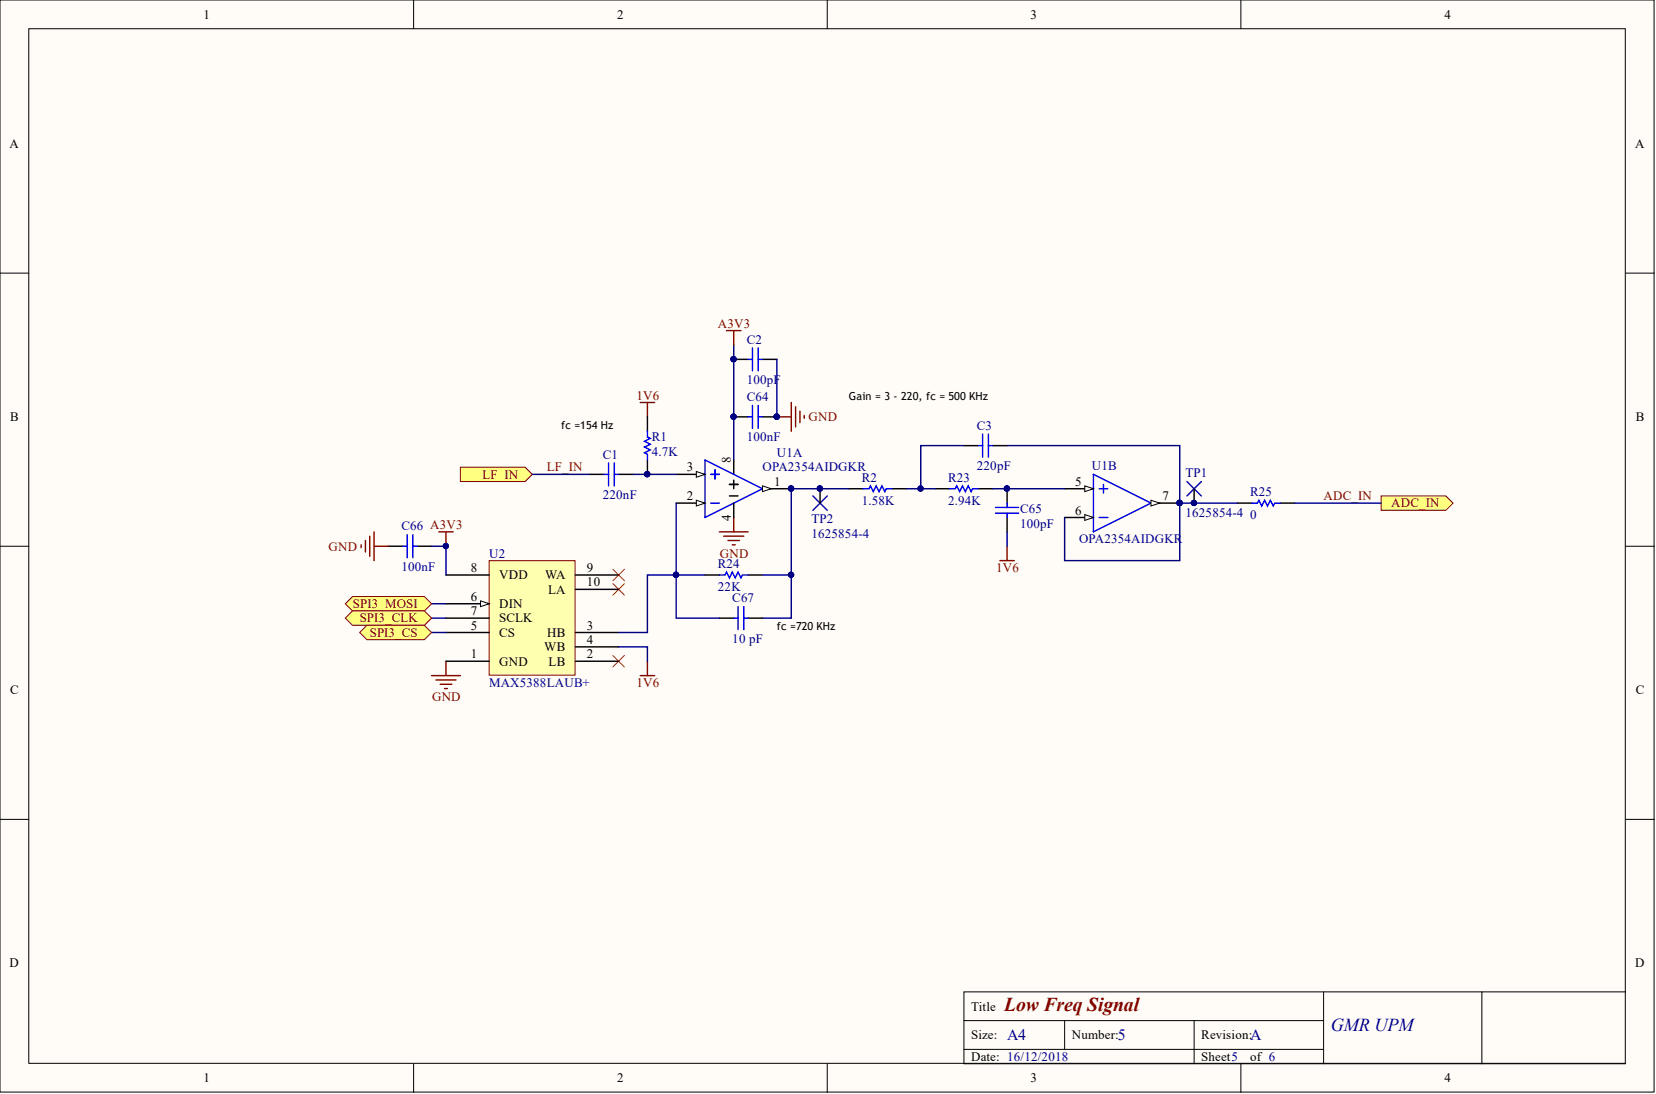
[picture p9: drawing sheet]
<svg xmlns="http://www.w3.org/2000/svg" width="292mm" height="193mm" viewBox="0 0 292 193" stroke-linecap="round" stroke-linejoin="round" font-family="sans-serif">
<defs><g id="words">
<text font-size="3.5" fill="#800000" x="177.1" y="178.3">Low Freq Signal</text>
<text font-size="3.2" fill="#000080" x="234.7" y="181.9">GMR UPM</text>
<g font-size="2.8" fill="#000080">
<text x="177.6" y="183.5">A4</text>
<text x="197.2" y="183.5">5</text>
<text x="220.5" y="183.5">A</text>
</g>
<g font-size="2.3">
<text x="35.9" y="3.3">1</text>
<text x="108.9" y="3.3">2</text>
<text x="181.8" y="3.3">3</text>
<text x="254.8" y="3.3">4</text>
<text x="1.7" y="26.1">A</text>
<text x="288.5" y="26.1">A</text>
<text x="1.8" y="74.3">B</text>
<text x="288.5" y="74.3">B</text>
<text x="121.1" y="83.2">3</text>
<text x="128.9" y="81.6" transform="rotate(-90 128.9 81.6)">8</text>
<text x="121.1" y="88.2">2</text>
<text x="136.5" y="85.7">1</text>
<text x="189.7" y="85.7">5</text>
<text x="205" y="88.2">7</text>
<text x="128.9" y="92" transform="rotate(-90 128.9 92)">4</text>
<text x="189.7" y="90.8">6</text>
<text x="83.1" y="100.9">8</text>
<text x="103.5" y="100.9">9</text>
<text x="83.1" y="106">6</text>
<text x="88.1" y="107.3">DIN</text>
<text x="88.1" y="102.2">VDD</text>
<text x="96.2" y="102.2">WA</text>
<text x="96.7" y="104.7">LA</text>
<text x="103.5" y="103.5">10</text>
<text x="83.1" y="111.1">5</text>
<text x="83.1" y="108.5">7</text>
<text x="88.1" y="112.3">CS</text>
<text x="88.1" y="109.8">SCLK</text>
<text x="96.5" y="112.3">HB</text>
<text x="103.5" y="113.6">4</text>
<text x="103.5" y="111.1">3</text>
<text x="83.1" y="116.1">1</text>
<text x="88.1" y="117.4">GND</text>
<text x="96" y="114.9">WB</text>
<text x="96.8" y="117.4">LB</text>
<text x="103.5" y="116.1">2</text>
<text x="1.8" y="122.5">C</text>
<text x="288.5" y="122.5">C</text>
<text x="1.7" y="170.6">D</text>
<text x="288.5" y="170.6">D</text>
<text x="171.3" y="178.3">Title</text>
<text x="171.3" y="183.3">Size:</text>
<text x="189.1" y="183.3">Number:</text>
<text x="211.9" y="183.3">Revision:</text>
<text x="35.9" y="190.9">1</text>
<text x="108.9" y="190.9">2</text>
<text x="171.3" y="187.1">Date: 16/12/2018</text>
<text x="181.8" y="190.9">3</text>
<text x="211.9" y="187.1">Sheet5</text>
<text x="220.5" y="187.1">of 6</text>
<text x="254.8" y="190.9">4</text>
</g>
<g font-size="2.3" fill="#800000">
<text x="126.6" y="57.8">A3V3</text>
<text x="112.3" y="70.5">1V6</text>
<text x="142.6" y="74.3">GND</text>
<text x="96.4" y="83.2">LF_IN</text>
<text x="85.1" y="84.4">LF_IN</text>
<text x="233.5" y="88.2">ADC_IN</text>
<text x="245.4" y="89.5">ADC_IN</text>
<text x="57.9" y="97.1">GND</text>
<text x="127" y="98.4">GND</text>
<text x="175.7" y="100.9">1V6</text>
<text x="62.3" y="107.3">SPI3_MOSI</text>
<text x="63.4" y="109.8">SPI3_CLK</text>
<text x="65.2" y="112.3">SPI3_CS</text>
<text x="76.2" y="123.7">GND</text>
<text x="112.3" y="121.2">1V6</text>
</g>
<g font-size="2.3" fill="#000080">
<text x="131.7" y="60.6">C2</text>
<text x="131.7" y="70.7">C64</text>
<text x="131.7" y="67.7">100pF</text>
<text x="115" y="77.8">R1</text>
<text x="131.7" y="77.8">100nF</text>
<text x="172.3" y="75.8">C3</text>
<text x="106.3" y="80.9">C1</text>
<text x="115" y="80.4">4.7K</text>
<text x="134.5" y="83.2">OPA2354AIDGKR</text>
<text x="137" y="80.6">U1A</text>
<text x="172.3" y="82.9">220pF</text>
<text x="192.6" y="82.9">U1B</text>
<text x="106.3" y="88">220nF</text>
<text x="152" y="84.9">R2</text>
<text x="152" y="89">1.58K</text>
<text x="167.2" y="84.9">R23</text>
<text x="167.2" y="89">2.94K</text>
<text x="209.1" y="84.2">TP1</text>
<text x="220.5" y="87.5">R25</text>
<text x="70.8" y="93.6">C66 A3V3</text>
<text x="143.1" y="92.3">TP2</text>
<text x="143.1" y="94.8">1625854-4</text>
<text x="179.9" y="90.5">C65</text>
<text x="179.9" y="93.1">100pF</text>
<text x="190.3" y="95.8">OPA2354AIDGKR</text>
<text x="209.1" y="91.3">1625854-4</text>
<text x="220.5" y="91.5">0</text>
<text x="70.8" y="100.7">100nF</text>
<text x="86.3" y="98.4">U2</text>
<text x="126.6" y="100.2">R24</text>
<text x="126.6" y="104.2">22K</text>
<text x="129.2" y="106.2">C67</text>
<text x="129.2" y="113.3">10 pF</text>
<text x="86.3" y="121.2">MAX5388LAUB+</text>
</g>
<g font-size="1.9">
<text x="149.7" y="70.6">Gain = 3 - 220, fc = 500 KHz</text>
<text x="99" y="75.6">fc =154 Hz</text>
<text x="137" y="111.1">fc =720 KHz</text>
</g>
</g></defs>
<g fill="#fffcf8" stroke="#000" stroke-width=".18">
<path d="M0 0h291.8v192.6h-291.8z"/>
<path d="M5.1 5.1h281.6v182.5h-281.6z"/>
</g>
<g fill="none" stroke="#000" stroke-width=".18">
<path d="M73 0v5.1M145.9 0v5.1M218.9 0v5.1M0 48.2h5.1M286.8 48.2h5M0 96.4h5.1M286.8 96.4h5M0 144.5h5.1M286.8 144.5h5M233.5 175v12.6M261.4 175h-91.4v12.6h116.8M286.8 175h-25.4v12.6"/>
<path d="M73 187.6v5.1M145.9 187.6v5.1M170 180h63.5M170 185.1h63.5M187.8 180v5.1M210.6 180v7.6M218.9 187.6v5.1"/>
</g>
<path d="M112.9 71h2.6M114.2 71v2.5M126.9 93.8h5.1M127.6 94.6h3.6M128.4 95.3h2M129.2 96.1h.5M129.4 91.3v2.5M176.4 98.9h2.5M177.6 96.4v2.5M112.9 119.2h2.6M114.2 116.6v2.6" fill="none" stroke="#800000" stroke-width=".25"/>
<path d="M170 78.6h2.6M175.1 78.6h2.5" fill="none" stroke="#000" stroke-width=".25"/>
<path d="M172.6 78.6h.7M173.3 76.6v4M174.3 76.6v4M174.3 78.6h.8" fill="none" stroke="#00f" stroke-width=".25"/>
<path d="M81.2 82.4h11.4l1.3 1.3-1.3 1.2h-11.4z" fill-rule="evenodd" fill="#ffff80" stroke="#800000" stroke-width=".18"/>
<path d="M129.4 73.5h2.6M134.5 73.5h2.5" fill="none" stroke="#000" stroke-width=".25"/>
<g fill="#000080" stroke="#000080" stroke-width=".18">
<circle cx="129.4" cy="73.5" r=".47"/>
<circle cx="137" cy="73.5" r=".47"/>
</g>
<path d="M132 73.5h.7M132.7 71.5v4.1M133.7 71.5v4.1M133.7 73.5h.8" fill="none" stroke="#00f" stroke-width=".25"/>
<path d="M243.6 87.5h11.4l1.3 1.2-1.3 1.3h-11.4z" fill-rule="evenodd" fill="#ffff80" stroke="#800000" stroke-width=".18"/>
<g fill="none" stroke="#800000" stroke-width=".25">
<path d="M137 73.5h2.6M139.6 71v5.1M140.3 71.8v3.5M141.1 72.5v2M141.9 73.3v.5M63.7 96.1v.5M64.5 95.3v2.1M65.2 94.6v3.5M66 93.8v5.1M66 96.4h2.5M76.1 119.2h5.1M76.9 119.9h3.5"/>
<path d="M78.7 116.6v2.6M77.7 120.7h2M78.4 121.5h.5"/>
</g>
<circle cx="137" cy="73.5" r=".47" fill="#000080" stroke="#000080" stroke-width=".18"/>
<path d="M68.5 96.4h2.6M73.6 96.4h2.5M129.4 81.1v2.6M129.4 88.7v2.6M134.5 86.2h5.1" fill="none" stroke="#000" stroke-width=".25"/>
<path d="M71.1 96.4h.7M71.8 94.3v4.1M72.8 94.3v4.1M72.8 96.4h.8M124.3 81.1l10.2 5.1-10.2 5.1zM125.4 83.7h1.5M125.4 88.7h1.5M126.1 82.9v1.5" fill="none" stroke="#00f" stroke-width=".25"/>
<path d="M108.1 100.4l2 2M108.1 102.9l2 2.1M108.1 115.6l2 2.1M110.1 100.4l-2 2M110.1 102.9l-2 2.1M110.1 115.6l-2 2.1" fill="none" stroke="#f00" stroke-width=".18"/>
<path d="M134.5 85.7l1.5 .5-1.5 .5z" fill="#fffcf8"/>
<path d="M134.5 85.7l1.5 .5-1.5 .5z" fill="none" stroke="#000" stroke-width=".18"/>
<circle cx="139.5" cy="86.2" r=".47" fill="#000080" stroke="#000080" stroke-width=".18"/>
<path d="M119.3 88.7h5" fill="none" stroke="#000" stroke-width=".25"/>
<path d="M122.8 88.2l1.5 .5-1.5 .6z" fill="#fffcf8"/>
<path d="M122.8 88.2l1.5 .5-1.5 .6z" fill="none" stroke="#000" stroke-width=".18"/>
<path d="M119.3 83.7h5" fill="none" stroke="#000" stroke-width=".25"/>
<path d="M122.8 83.2l1.5 .5-1.5 .5z" fill="#fffcf8"/>
<path d="M122.8 83.2l1.5 .5-1.5 .5z" fill="none" stroke="#000" stroke-width=".18"/>
<path d="M126.1 82.9v1.5M192.9 83.7l10.1 5-10.1 5.1zM193.9 86.2h1.5M193.9 91.3h1.5M194.6 85.4v1.6" fill="none" stroke="#00f" stroke-width=".25"/>
<path d="M128.7 85.4h1.5M128.7 87.5h1.5M129.4 84.7v1.5M203 88.7h5.1" fill="none" stroke="#000" stroke-width=".25"/>
<circle cx="139.5" cy="86.2" r=".47" fill="#000080" stroke="#000080" stroke-width=".18"/>
<path d="M203 88.2l1.5 .5-1.5 .6z" fill="#fffcf8"/>
<path d="M203 88.2l1.5 .5-1.5 .6z" fill="none" stroke="#000" stroke-width=".18"/>
<circle cx="208.1" cy="88.7" r=".47" fill="#000080" stroke="#000080" stroke-width=".18"/>
<path d="M187.8 86.2h5.1" fill="none" stroke="#000" stroke-width=".25"/>
<path d="M191.3 85.7l1.6 .5-1.6 .5z" fill="#fffcf8"/>
<path d="M191.3 85.7l1.6 .5-1.6 .5z" fill="none" stroke="#000" stroke-width=".18"/>
<path d="M187.8 91.3h5.1" fill="none" stroke="#000" stroke-width=".25"/>
<path d="M191.3 90.8l1.6 .5-1.6 .5z" fill="#fffcf8"/>
<path d="M191.3 90.8l1.6 .5-1.6 .5z" fill="none" stroke="#000" stroke-width=".18"/>
<g fill="#000080" stroke="#000080" stroke-width=".18">
<circle cx="208.1" cy="88.7" r=".47"/>
<circle cx="129.4" cy="63.4" r=".47"/>
<circle cx="177.6" cy="86.2" r=".47"/>
</g>
<path d="M129.4 63.4h2.6M134.5 63.4h2.5M149.7 86.2h2.6M157.3 86.2h2.6M165 86.2h2.5M172.6 86.2h2.5M177.6 86.2v2.5M177.6 91.3v2.5" fill="none" stroke="#000" stroke-width=".25"/>
<path d="M132 63.4h.7M132.7 61.4v4M133.7 61.4v4M133.7 63.4h.8M152.3 86.2h1l.2-.5 .5 1 .5-1 .6 1 .5-1 .5 1 .2-.5h1M167.5 86.2h1l.3-.5 .5 1 .5-1 .5 1 .5-1 .5 1 .2-.5h1.1M175.6 89.5h4.1M175.6 90.5h4.1M177.6 88.7v.8M177.6 90.5v.8" fill="none" stroke="#00f" stroke-width=".25"/>
<path d="M86.3 98.9h15.1v20.2h-15.1z" fill="#ffffb0" stroke="#800000" stroke-width=".18"/>
<path d="M78.7 116.6h7.6M78.7 111.6h7.6M78.7 106.5h7.6M101.5 114.1h7.6M101.5 116.6h7.6" fill="none" stroke="#000" stroke-width=".25"/>
<path d="M84.8 106l1.5 .5-1.5 .5z" fill="#fffcf8"/>
<path d="M84.8 106l1.5 .5-1.5 .5z" fill="none" stroke="#000" stroke-width=".18"/>
<g fill="none" stroke="#000" stroke-width=".25">
<path d="M114.2 73.5v2.6M104 83.7h2.6M109.1 83.7h2.6M114.2 81.1v2.6M144.6 86.2v2.5M210.6 86.2v2.5M218.2 88.7h2.6M225.9 88.7h2.5M78.7 109h7.6M78.7 101.4h7.6M101.5 101.4h7.6M101.5 104h7.6"/>
<path d="M101.5 111.6h7.6M124.3 101.4h2.6M126.9 109h2.5M132 109h2.5M132 101.4h2.5"/>
</g>
<g fill="#000080" stroke="#000080" stroke-width=".18">
<circle cx="114.2" cy="83.6" r=".47"/>
<circle cx="144.6" cy="86.2" r=".47"/>
<circle cx="210.6" cy="88.7" r=".47"/>
<circle cx="139.5" cy="101.4" r=".47"/>
<circle cx="119.2" cy="101.4" r=".47"/>
<circle cx="162.4" cy="86.2" r=".47"/>
<circle cx="78.6" cy="96.3" r=".47"/>
<circle cx="137" cy="73.5" r=".47"/>
<circle cx="177.6" cy="86.2" r=".47"/>
<circle cx="208.1" cy="88.7" r=".47"/>
<circle cx="129.4" cy="63.4" r=".47"/>
<circle cx="129.4" cy="73.5" r=".47"/>
<circle cx="139.5" cy="86.2" r=".47"/>
</g>
<path d="M114.2 76.1v1l.5 .2-1 .5 1 .5-1 .6 1 .5-1 .5 .5 .2v1M106.6 83.7h.7M107.3 81.6v4.1M108.4 81.6v4.1M108.4 83.7h.7M220.8 88.7h1l.2-.5 .6 1.1 .5-1.1 .5 1.1 .5-1.1 .5 1.1 .2-.6h1.1M126.9 101.4h1l.3-.5 .5 1 .5-1 .5 1 .5-1 .5 1 .2-.5h1.1M129.4 109h.8M130.2 107v4.1M131.2 107v4.1M131.2 109h.8" fill="none" stroke="#00f" stroke-width=".25"/>
<path d="M143.4 87.5l2.5 2.5M145.9 87.5l-2.5 2.5M209.4 84.9l2.5 2.6M211.9 84.9l-2.5 2.6" fill="none" stroke="#0000bf" stroke-width=".25"/>
<g fill="none" stroke="#000080" stroke-width=".25">
<path d="M129.4 60.9v20.2M137 63.4v10.1M170 78.6h-7.6v7.6M177.6 78.6h30.5v20.3h-20.3v-7.6M76.1 96.4h2.6v5M93.9 83.7h10.1M111.7 83.7h7.6M119.3 88.7v20.3h7.6M149.7 86.2h-10.1v15.2h-5.1M159.9 86.2h5.1M175.1 86.2h12.7M177.6 93.8v2.6"/>
<path d="M208.1 88.7h10.1M228.4 88.7h15.2M76.1 111.6h2.6M76.1 106.5h2.6M76.1 109h2.6M109.1 114.1h5.1v2.5M124.3 101.4h-10.1v10.2h-5.1M139.6 101.4v7.6h-5.1"/>
</g>
<path d="M128.2 58.3h2.5M129.4 58.3v2.6M77.4 93.8h2.5M78.7 93.8v2.6" fill="none" stroke="#800000" stroke-width=".25"/>
<g fill="#ffff80" stroke="#800000" stroke-width=".18">
<path d="M60.9 106.5l1.3-1.3h12.7l1.2 1.3-1.2 1.3h-12.7z" fill-rule="evenodd"/>
<path d="M60.9 109l1.3-1.2h12.7l1.2 1.2-1.2 1.3h-12.7z" fill-rule="evenodd"/>
<path d="M63.4 111.6l1.3-1.3h10.2l1.2 1.3-1.2 1.2h-10.2z" fill-rule="evenodd"/>
</g>
<use href="#words"/>
</svg>
